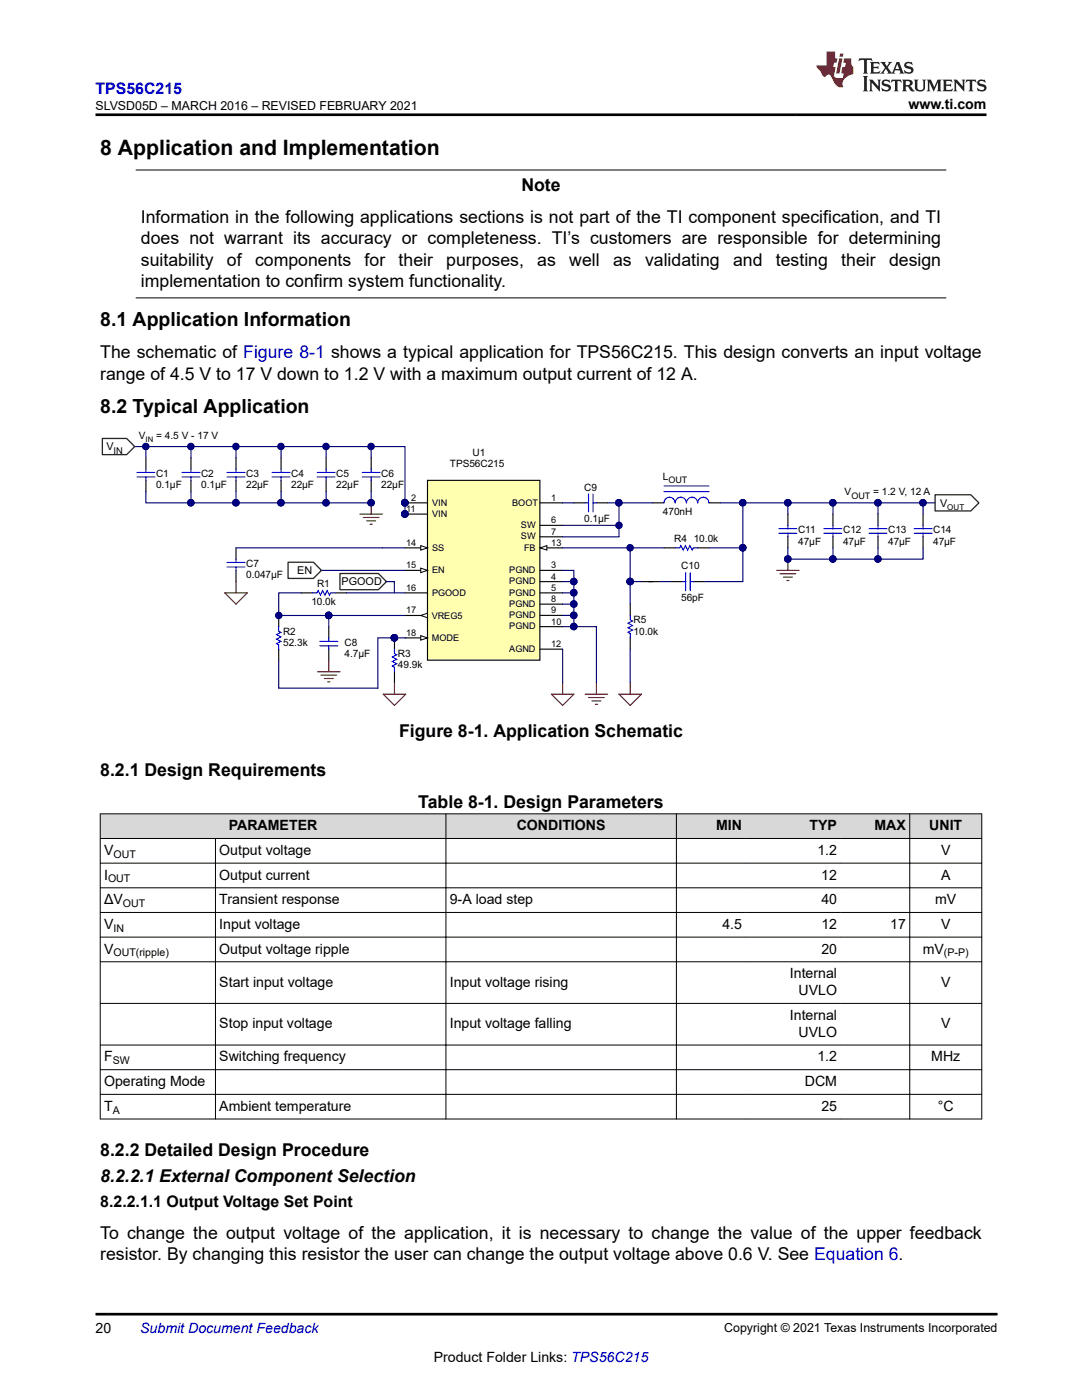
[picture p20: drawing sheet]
<svg xmlns="http://www.w3.org/2000/svg" width="216mm" height="279mm" viewBox="0 0 216 279" stroke-linecap="round" stroke-linejoin="round" font-family="sans-serif">
<defs><g id="words">
<text font-size="4.2" x="20" y="30.9">8 Application and Implementation</text>
<g font-size="3.9">
<text x="20" y="65.1">8.1 Application Information</text>
<text x="20" y="82.4">8.2 Typical Application</text>
</g>
<g font-size="3.5">
<text x="104" y="38.2">Note</text>
<text x="28.1" y="44.5">Information in the following applications sections is not part of the TI component specification, and TI</text>
<text x="28.1" y="48.8">does not warrant its accuracy or completeness. TI’s customers are responsible for determining</text>
<text x="28.1" y="53">suitability</text>
<text x="45.3" y="53">of</text>
<text x="50.9" y="53">components</text>
<text x="72.8" y="53">for</text>
<text x="79.5" y="53">their</text>
<text x="89.1" y="53">purposes,</text>
<text x="107.2" y="53">as</text>
<text x="113.6" y="53">well</text>
<text x="122.3" y="53">as</text>
<text x="128.7" y="53">validating</text>
<text x="146.3" y="53">and</text>
<text x="154.8" y="53">testing</text>
<text x="167.9" y="53">their</text>
<text x="177.4" y="53">design</text>
<text x="28.1" y="57.2">implementation to confirm system functionality.</text>
<text x="20" y="71.5">The schematic of Figure 8-1 shows a typical application for TPS56C215. This design converts an input voltage</text>
<text x="20" y="75.8">range of 4.5 V to 17 V down to 1.2 V with a maximum output current of 12 A.</text>
<text x="79.6" y="147.1">Figure 8-1. Application Schematic</text>
<text x="20" y="154.9">8.2.1 Design Requirements</text>
<text x="83.5" y="161.3">Table 8-1. Design Parameters</text>
<text x="20" y="230.7">8.2.2 Detailed Design Procedure</text>
<text x="20" y="236">8.2.2.1 External Component Selection</text>
<text x="20" y="247.2">To change the output voltage of the application, it is necessary to change the value of the upper feedback</text>
<text x="20" y="251.4">resistor. By changing this resistor the user can change the output voltage above 0.6 V. See Equation 6.</text>
</g>
<text font-size="3.2" fill="#00f" x="19" y="18.7">TPS56C215</text>
<text font-size="3.2" x="20" y="241">8.2.2.1.1 Output Voltage Set Point</text>
<g font-size="2.8">
<text x="181.3" y="21.8">www.ti.com</text>
<text x="45.7" y="165.7">PARAMETER</text>
<text x="103.1" y="165.7">CONDITIONS</text>
<text x="142.9" y="165.7">MIN</text>
<text x="161.5" y="165.7">TYP</text>
<text x="174.5" y="165.7">MAX</text>
<text x="185.4" y="165.7">UNIT</text>
<text x="20.8" y="170.6">V</text>
<text x="43.8" y="170.6">Output voltage</text>
<text x="163.1" y="170.6">1.2</text>
<text x="187.8" y="170.6">V</text>
<text x="20.8" y="175.5">I</text>
<text x="43.8" y="175.5">Output current</text>
<text x="163.9" y="175.5">12</text>
<text x="187.8" y="175.5">A</text>
<text x="20.8" y="180.5">ΔV</text>
<text x="20.8" y="185.4">V</text>
<text x="43.8" y="180.5">Transient response</text>
<text x="43.8" y="185.4">Input voltage</text>
<text x="89.7" y="180.5">9-A load step</text>
<text x="144.1" y="185.4">4.5</text>
<text x="163.9" y="180.5">40</text>
<text x="163.9" y="185.4">12</text>
<text x="177.6" y="185.4">17</text>
<text x="186.6" y="180.5">mV</text>
<text x="187.8" y="185.4">V</text>
<text x="20.8" y="190.3">V</text>
<text x="43.8" y="190.3">Output voltage ripple</text>
<text x="163.9" y="190.3">20</text>
<text x="184.1" y="190.3">mV</text>
<text x="43.8" y="196.9">Start input voltage</text>
<text x="89.7" y="196.9">Input voltage rising</text>
<text x="157.6" y="195.2">Internal</text>
<text x="187.8" y="196.9">V</text>
<text x="157.6" y="203.5">Internal</text>
<text x="159.3" y="198.6">UVLO</text>
<text x="43.8" y="205.2">Stop input voltage</text>
<text x="89.7" y="205.2">Input voltage falling</text>
<text x="159.3" y="206.9">UVLO</text>
<text x="187.8" y="205.2">V</text>
<text x="20.8" y="211.8">F</text>
<text x="43.8" y="211.8">Switching frequency</text>
<text x="163.1" y="211.8">1.2</text>
<text x="185.8" y="211.8">MHz</text>
<text x="20.8" y="216.8">Operating Mode</text>
<text x="20.8" y="221.7">T</text>
<text x="43.8" y="221.7">Ambient temperature</text>
<text x="160.6" y="216.8">DCM</text>
<text x="163.9" y="221.7">25</text>
<text x="187.1" y="221.7">°C</text>
<text x="19" y="266.1">20</text>
<text x="86.5" y="271.7">Product Folder Links: TPS56C215</text>
</g>
<text font-size="2.8" fill="#00f" x="28" y="266.1">Submit Document Feedback</text>
<g font-size="2.5">
<text x="19.1" y="21.9">SLVSD05D – MARCH 2016 – REVISED FEBRUARY 2021</text>
<text x="144.5" y="265.8">Copyright © 2021 Texas Instruments Incorporated</text>
</g>
<g font-size="2.2">
<text x="21.2" y="89.9">V</text>
<text x="187.6" y="101.1">V</text>
<text x="59.3" y="114.6">EN</text>
<text x="68.2" y="116.8">PGOOD</text>
</g>
<g font-size="2.1">
<text x="22.6" y="171.2">OUT</text>
<text x="21.6" y="176.1">OUT</text>
<text x="22.6" y="185.9">IN</text>
<text x="24.5" y="181">OUT</text>
<text x="22.6" y="190.9">OUT(ripple)</text>
<text x="188.4" y="190.9">(P-P)</text>
<text x="22.5" y="212.4">SW</text>
<text x="22.5" y="222.2">A</text>
</g>
<g font-size="2">
<text x="27.7" y="87.6">V</text>
<text x="31.2" y="87.6">= 4.5 V - 17 V</text>
<text x="31.1" y="95.2">C1</text>
<text x="40.1" y="95.2">C2</text>
<text x="49.1" y="95.2">C3</text>
<text x="58.1" y="95.2">C4</text>
<text x="67.1" y="95.2">C5</text>
<text x="76.1" y="95.2">C6</text>
<text x="89.8" y="93.2">TPS56C215</text>
<text x="94.3" y="91">U1</text>
<text x="132.3" y="95.7">L</text>
<text x="31.1" y="97.5">0.1µF</text>
<text x="40.1" y="97.5">0.1µF</text>
<text x="49.1" y="97.5">22µF</text>
<text x="58.1" y="97.5">22µF</text>
<text x="67.1" y="97.5">22µF</text>
<text x="76.1" y="97.5">22µF</text>
<text x="116.6" y="97.9">C9</text>
<text x="168.5" y="98.8">V</text>
<text x="174.2" y="98.8">= 1.2 V, 12 A</text>
<text x="116.6" y="104.2">0.1µF</text>
<text x="132.3" y="102.9">470nH</text>
<text x="159.2" y="106.4">C11</text>
<text x="168.2" y="106.4">C12</text>
<text x="177.2" y="106.4">C13</text>
<text x="186.2" y="106.4">C14</text>
<text x="49.1" y="113.2">C7</text>
<text x="134.5" y="108.2">R4</text>
<text x="135.9" y="113.6">C10</text>
<text x="138.4" y="108.2">10.0k</text>
<text x="159.2" y="108.7">47µF</text>
<text x="168.2" y="108.7">47µF</text>
<text x="177.2" y="108.7">47µF</text>
<text x="186.2" y="108.7">47µF</text>
<text x="49.1" y="115.4">0.047µF</text>
<text x="63.3" y="117.2">R1</text>
<text x="135.9" y="119.9">56pF</text>
<text x="62.1" y="120.8">10.0k</text>
<text x="126.4" y="124.4">R5</text>
<text x="56.5" y="129">52.3k</text>
<text x="56.5" y="126.7">R2</text>
<text x="68.8" y="131.2">4.7µF</text>
<text x="68.8" y="128.9">C8</text>
<text x="79.4" y="131.1">R3</text>
<text x="126.4" y="126.7">10.0k</text>
<text x="79.4" y="133.4">49.9k</text>
</g>
<text font-size="1.9" x="22.7" y="90.6">IN</text>
<g font-size="1.8">
<text x="82.1" y="100">2</text>
<text x="86.2" y="100.9">VIN</text>
<text x="102.2" y="100.9">BOOT</text>
<text x="110" y="100">1</text>
<text x="133.4" y="96.4">OUT</text>
<text x="169.9" y="99.5">OUT</text>
<text x="81" y="102.2">11</text>
<text x="86.2" y="103.1">VIN</text>
<text x="104" y="105.4">SW</text>
<text x="104" y="107.7">SW</text>
<text x="110" y="106.8">7</text>
<text x="110" y="104.5">6</text>
<text x="81" y="109">14</text>
<text x="81" y="113.4">15</text>
<text x="86.2" y="109.9">SS</text>
<text x="104.6" y="109.9">FB</text>
<text x="110" y="113.4">3</text>
<text x="110" y="109">13</text>
<text x="81" y="117.9">16</text>
<text x="86.2" y="114.4">EN</text>
<text x="86.2" y="118.9">PGOOD</text>
<text x="101.6" y="114.4">PGND</text>
<text x="101.6" y="116.6">PGND</text>
<text x="101.6" y="118.9">PGND</text>
<text x="110" y="115.7">4</text>
<text x="110" y="117.9">5</text>
<text x="81" y="122.3">17</text>
<text x="86.1" y="123.5">VREG5</text>
<text x="101.6" y="121.1">PGND</text>
<text x="101.6" y="123.3">PGND</text>
<text x="101.6" y="125.6">PGND</text>
<text x="110" y="120.2">8</text>
<text x="110" y="122.4">9</text>
<text x="110" y="124.7">10</text>
<text x="81" y="126.9">18</text>
<text x="86.2" y="128">MODE</text>
<text x="101.6" y="130.1">AGND</text>
<text x="110" y="129.2">12</text>
</g>
<text font-size="1.6" x="189" y="101.8">OUT</text>
<text font-size="1.5" x="29.1" y="88.2">IN</text>
</g></defs>
<path d="M27.1 33.9h161.7M27.1 59.5h161.7" fill="none" stroke="#000" stroke-width=".2"/>
<path d="M85.3 95.9h22.4v35.9h-22.4z" fill="#ffffaf"/>
<path d="M85.3 95.9h22.4v35.9h-22.4zM80.8 100.4h4.5M107.8 100.4h4.5" fill="none" stroke="#000" stroke-width=".22"/>
<circle cx="80.8" cy="100.3" r=".65" fill="#00007f"/>
<circle cx="80.8" cy="100.3" r=".65" fill="none" stroke="#00007f" stroke-width=".2"/>
<path d="M80.8 102.6h4.5M107.8 113.8h4.5M107.8 116.1h4.5M107.8 118.3h4.5M107.8 104.8h4.5M107.8 120.6h4.5M107.8 122.8h4.5M107.8 125.1h4.5" fill="none" stroke="#000" stroke-width=".22"/>
<circle cx="80.8" cy="102.6" r=".65" fill="#00007f"/>
<circle cx="80.8" cy="102.6" r=".65" fill="none" stroke="#00007f" stroke-width=".2"/>
<path d="M107.8 109.3h4.5M107.8 129.6h4.5" fill="none" stroke="#000" stroke-width=".22"/>
<path d="M107.8 109.3l1.3-.4v.9z" fill="#fff"/>
<path d="M107.8 109.3l1.3-.4v.9z" fill="none" stroke="#000" stroke-width=".2"/>
<path d="M80.8 109.3h4.5" fill="none" stroke="#000" stroke-width=".22"/>
<path d="M84 108.9l1.3 .4-1.3 .5z" fill="#fff"/>
<path d="M84 108.9l1.3 .4-1.3 .5z" fill="none" stroke="#000" stroke-width=".2"/>
<path d="M80.8 113.8h4.5" fill="none" stroke="#000" stroke-width=".22"/>
<path d="M84 113.4l1.3 .4-1.3 .5z" fill="#fff"/>
<path d="M84 113.4l1.3 .4-1.3 .5z" fill="none" stroke="#000" stroke-width=".2"/>
<path d="M80.8 118.3h4.5M80.8 122.8h4.5" fill="none" stroke="#000" stroke-width=".22"/>
<path d="M84 122.8l1.3-.4v.9z" fill="#fff"/>
<path d="M84 122.8l1.3-.4v.9z" fill="none" stroke="#000" stroke-width=".2"/>
<path d="M80.8 127.3h4.5" fill="none" stroke="#000" stroke-width=".22"/>
<path d="M84 126.9l1.3 .4-1.3 .5z" fill="#fff"/>
<path d="M84 126.9l1.3 .4-1.3 .5z" fill="none" stroke="#000" stroke-width=".2"/>
<circle cx="80.8" cy="100.3" r=".65" fill="#00007f"/>
<circle cx="80.8" cy="100.3" r=".65" fill="none" stroke="#00007f" stroke-width=".2"/>
<circle cx="80.8" cy="102.6" r=".65" fill="#00007f"/>
<circle cx="80.8" cy="102.6" r=".65" fill="none" stroke="#00007f" stroke-width=".2"/>
<g fill="none" stroke="#000" stroke-width=".22">
<path d="M114.5 100.4h2.3M119 100.4h2.3M130.2 100.4h2.3M132.5 109.3h2.2M133.9 116.1h2.3M138.4 116.1h2.2M139.2 109.3h2.3M141.5 100.4h2.2M157.2 102.6v2.2M157.2 107.1v2.2M166.2 102.6v2.2M166.2 107.1v2.2"/>
<path d="M175.2 102.6v2.2M175.2 107.1v2.2M184.2 102.6v2.2M184.2 107.1v2.2M125.8 120.6v2.2M125.8 127.3v2.3"/>
</g>
<g fill="none" stroke="#00f" stroke-width=".22">
<path d="M117.4 98.6v3.6M118.3 98.6v3.6M132.5 98.1h9M132.5 97h9M116.8 100.4h.6M118.3 100.4h.7M134.7 100.4a1.1 1.1 0 0 0-1.1-1.2 1.1 1.1 0 0 0-1.1 1.2M134.7 109.3h.9l.3-.4 .4 .9 .5-.9 .4 .9 .5-.9 .4 .9 .2-.5h.9M136.2 116.1h.6M136.8 114.3v3.6M136.9 100.4a1.1 1.1 0 0 0-1.1-1.2 1.1 1.1 0 0 0-1.1 1.2M137.7 116.1h.7"/>
<path d="M137.7 114.3v3.6M139.2 100.4a1.1 1.1 0 0 0-1.1-1.2 1.1 1.1 0 0 0-1.1 1.2M141.4 100.4a1.1 1.1 0 0 0-1.1-1.2 1.1 1.1 0 0 0-1.1 1.2M155.4 105.5h3.6M155.4 106.4h3.6M157.2 104.8v.7M157.2 106.4v.7M164.4 105.5h3.6M164.4 106.4h3.6M166.2 104.8v.7M166.2 106.4v.7M173.4 105.5h3.6"/>
<path d="M173.4 106.4h3.6M175.2 104.8v.7M175.2 106.4v.7M182.4 105.5h3.6M182.4 106.4h3.6M184.2 104.8v.7M184.2 106.4v.7M125.8 122.8v.9l.4 .2-.9 .5 .9 .4-.9 .5 .9 .4-.9 .5 .5 .2v.9"/>
</g>
<circle cx="148.2" cy="100.3" r=".65" fill="#00007f"/>
<circle cx="148.2" cy="100.3" r=".65" fill="none" stroke="#00007f" stroke-width=".2"/>
<circle cx="148.2" cy="109.3" r=".65" fill="#00007f"/>
<circle cx="148.2" cy="109.3" r=".65" fill="none" stroke="#00007f" stroke-width=".2"/>
<circle cx="148.2" cy="100.3" r=".65" fill="#00007f"/>
<circle cx="148.2" cy="100.3" r=".65" fill="none" stroke="#00007f" stroke-width=".2"/>
<circle cx="148.2" cy="109.3" r=".65" fill="#00007f"/>
<circle cx="148.2" cy="109.3" r=".65" fill="none" stroke="#00007f" stroke-width=".2"/>
<g fill="none" stroke="#000" stroke-width=".22">
<path d="M29.1 91.4v2.2M29.1 95.9v2.2M38.1 91.4v2.2M38.1 95.9v2.2M47.1 91.4v2.2M47.1 95.9v2.2M56.1 91.4v2.2M56.1 95.9v2.2M65.1 91.4v2.2M65.1 95.9v2.2M74.1 91.4v2.2M74.1 95.9v2.2"/>
<path d="M47.1 109.3v2.3M47.1 113.8v2.3M65.6 125.1v2.2M65.6 129.6v2.2M78.7 127.3v2.3"/>
</g>
<g fill="none" stroke="#00f" stroke-width=".22">
<path d="M27.3 94.3h3.6M27.3 95.2h3.6M29.1 93.6v.7M29.1 95.2v.7M36.3 94.3h3.6M36.3 95.2h3.6M38.1 93.6v.7M38.1 95.2v.7M45.3 94.3h3.6M45.3 95.2h3.6M47.1 93.6v.7M47.1 95.2v.7"/>
<path d="M54.3 94.3h3.6M54.3 95.2h3.6M56.1 93.6v.7M56.1 95.2v.7M63.3 94.3h3.6M63.3 95.2h3.6M65.1 93.6v.7M65.1 95.2v.7M72.3 94.3h3.6M72.3 95.2h3.6M74.1 93.6v.7M74.1 95.2v.7"/>
<path d="M45.3 112.3h3.6M45.3 113.2h3.6M47.1 111.6v.7M47.1 113.2v.6M63.8 128h3.6M63.8 128.9h3.6M65.6 127.3v.7M65.6 128.9v.7"/>
</g>
<circle cx="78.7" cy="127.3" r=".65" fill="#00007f"/>
<circle cx="78.7" cy="127.3" r=".65" fill="none" stroke="#00007f" stroke-width=".2"/>
<path d="M78.7 134v2.3" fill="none" stroke="#000" stroke-width=".22"/>
<path d="M78.7 129.6v.9l.5 .2-.9 .4 .9 .5-.9 .4 .9 .5-.9 .4 .4 .2v.9" fill="none" stroke="#00f" stroke-width=".22"/>
<circle cx="78.7" cy="127.3" r=".65" fill="#00007f"/>
<circle cx="78.7" cy="127.3" r=".65" fill="none" stroke="#00007f" stroke-width=".2"/>
<path d="M60.1 118.3h2.3M66.9 118.3h2.2M55.6 122.8v2.3M55.6 129.6v2.2" fill="none" stroke="#000" stroke-width=".22"/>
<path d="M62.4 118.3h.9l.2-.4 .4 .9 .5-.9 .4 .9 .5-.9 .4 .9 .3-.5h.9M55.6 125.1v.9l.5 .2-.9 .5 .9 .4-.9 .5 .9 .4-.9 .5 .4 .2v.9" fill="none" stroke="#00f" stroke-width=".22"/>
<path d="M26.9 89.1h53.9v11.3" fill="none" stroke="#00007f" stroke-width=".22"/>
<circle cx="80.8" cy="100.3" r=".65" fill="#00007f"/>
<circle cx="80.8" cy="100.3" r=".65" fill="none" stroke="#00007f" stroke-width=".2"/>
<path d="M80.8 100.4v2.2" fill="none" stroke="#00007f" stroke-width=".22"/>
<circle cx="80.8" cy="102.6" r=".65" fill="#00007f"/>
<circle cx="80.8" cy="102.6" r=".65" fill="none" stroke="#00007f" stroke-width=".2"/>
<circle cx="80.8" cy="100.3" r=".65" fill="#00007f"/>
<circle cx="80.8" cy="100.3" r=".65" fill="none" stroke="#00007f" stroke-width=".2"/>
<path d="M29.1 89.1v2.3" fill="none" stroke="#00007f" stroke-width=".22"/>
<circle cx="29.1" cy="89.1" r=".65" fill="#00007f"/>
<circle cx="29.1" cy="89.1" r=".65" fill="none" stroke="#00007f" stroke-width=".2"/>
<path d="M38.1 89.1v2.3" fill="none" stroke="#00007f" stroke-width=".22"/>
<circle cx="38.1" cy="89.1" r=".65" fill="#00007f"/>
<circle cx="38.1" cy="89.1" r=".65" fill="none" stroke="#00007f" stroke-width=".2"/>
<path d="M47.1 89.1v2.3" fill="none" stroke="#00007f" stroke-width=".22"/>
<circle cx="47.1" cy="89.1" r=".65" fill="#00007f"/>
<circle cx="47.1" cy="89.1" r=".65" fill="none" stroke="#00007f" stroke-width=".2"/>
<path d="M56.1 89.1v2.3" fill="none" stroke="#00007f" stroke-width=".22"/>
<circle cx="56.1" cy="89.1" r=".65" fill="#00007f"/>
<circle cx="56.1" cy="89.1" r=".65" fill="none" stroke="#00007f" stroke-width=".2"/>
<path d="M65.1 89.1v2.3" fill="none" stroke="#00007f" stroke-width=".22"/>
<circle cx="65.1" cy="89.1" r=".65" fill="#00007f"/>
<circle cx="65.1" cy="89.1" r=".65" fill="none" stroke="#00007f" stroke-width=".2"/>
<path d="M74.1 89.1v2.3" fill="none" stroke="#00007f" stroke-width=".22"/>
<circle cx="74" cy="89.1" r=".65" fill="#00007f"/>
<circle cx="74" cy="89.1" r=".65" fill="none" stroke="#00007f" stroke-width=".2"/>
<path d="M29.1 98.1v2.3h9v-2.3M69.1 118.3h11.7" fill="none" stroke="#00007f" stroke-width=".22"/>
<circle cx="38.1" cy="100.3" r=".65" fill="#00007f"/>
<circle cx="38.1" cy="100.3" r=".65" fill="none" stroke="#00007f" stroke-width=".2"/>
<path d="M47.1 98.1v2.3h-9" fill="none" stroke="#00007f" stroke-width=".22"/>
<circle cx="38.1" cy="100.3" r=".65" fill="#00007f"/>
<circle cx="38.1" cy="100.3" r=".65" fill="none" stroke="#00007f" stroke-width=".2"/>
<circle cx="47.1" cy="100.3" r=".65" fill="#00007f"/>
<circle cx="47.1" cy="100.3" r=".65" fill="none" stroke="#00007f" stroke-width=".2"/>
<path d="M56.1 98.1v2.3h-9" fill="none" stroke="#00007f" stroke-width=".22"/>
<circle cx="47.1" cy="100.3" r=".65" fill="#00007f"/>
<circle cx="47.1" cy="100.3" r=".65" fill="none" stroke="#00007f" stroke-width=".2"/>
<circle cx="56.1" cy="100.3" r=".65" fill="#00007f"/>
<circle cx="56.1" cy="100.3" r=".65" fill="none" stroke="#00007f" stroke-width=".2"/>
<path d="M65.1 98.1v2.3h-9" fill="none" stroke="#00007f" stroke-width=".22"/>
<circle cx="56.1" cy="100.3" r=".65" fill="#00007f"/>
<circle cx="56.1" cy="100.3" r=".65" fill="none" stroke="#00007f" stroke-width=".2"/>
<circle cx="65.1" cy="100.3" r=".65" fill="#00007f"/>
<circle cx="65.1" cy="100.3" r=".65" fill="none" stroke="#00007f" stroke-width=".2"/>
<path d="M74.1 98.1v2.3h-9" fill="none" stroke="#00007f" stroke-width=".22"/>
<circle cx="65.1" cy="100.3" r=".65" fill="#00007f"/>
<circle cx="65.1" cy="100.3" r=".65" fill="none" stroke="#00007f" stroke-width=".2"/>
<circle cx="74" cy="100.3" r=".65" fill="#00007f"/>
<circle cx="74" cy="100.3" r=".65" fill="none" stroke="#00007f" stroke-width=".2"/>
<path d="M71.8 102.6h4.5M72.5 103.3h3.1M73.2 103.9h1.8M73.8 104.6h.5M74.1 100.4v2.2" fill="none" stroke="#7f0000" stroke-width=".22"/>
<circle cx="74" cy="100.3" r=".65" fill="#00007f"/>
<circle cx="74" cy="100.3" r=".65" fill="none" stroke="#00007f" stroke-width=".2"/>
<path d="M47.1 109.3h33.7M64.1 113.8h16.7" fill="none" stroke="#00007f" stroke-width=".22"/>
<path d="M44.8 118.3h4.5l-2.2 2.3zM47.1 116.1v2.2M76.5 138.5h4.5l-2.3 2.3zM78.7 136.3v2.2M110 138.5h4.5l-2.2 2.3zM112.3 136.3v2.2" fill="none" stroke="#7f0000" stroke-width=".22"/>
<circle cx="80.8" cy="102.6" r=".65" fill="#00007f"/>
<circle cx="80.8" cy="102.6" r=".65" fill="none" stroke="#00007f" stroke-width=".2"/>
<path d="M60.1 118.3h-4.5v4.5M112.3 100.4h2.2M121.3 100.4h2.2v6.7" fill="none" stroke="#00007f" stroke-width=".22"/>
<path d="M63.4 134.1h4.5M64 134.7h3.2M64.7 135.4h1.8M65.4 136.1h.4M65.6 131.8v2.3" fill="none" stroke="#7f0000" stroke-width=".22"/>
<circle cx="123.5" cy="100.3" r=".65" fill="#00007f"/>
<circle cx="123.5" cy="100.3" r=".65" fill="none" stroke="#00007f" stroke-width=".2"/>
<path d="M143.7 100.4h13.5v2.2" fill="none" stroke="#00007f" stroke-width=".22"/>
<circle cx="157.2" cy="100.3" r=".65" fill="#00007f"/>
<circle cx="157.2" cy="100.3" r=".65" fill="none" stroke="#00007f" stroke-width=".2"/>
<path d="M157.2 100.4h9v2.2" fill="none" stroke="#00007f" stroke-width=".22"/>
<circle cx="157.2" cy="100.3" r=".65" fill="#00007f"/>
<circle cx="157.2" cy="100.3" r=".65" fill="none" stroke="#00007f" stroke-width=".2"/>
<circle cx="166.2" cy="100.3" r=".65" fill="#00007f"/>
<circle cx="166.2" cy="100.3" r=".65" fill="none" stroke="#00007f" stroke-width=".2"/>
<path d="M166.2 100.4h9v2.2" fill="none" stroke="#00007f" stroke-width=".22"/>
<circle cx="166.2" cy="100.3" r=".65" fill="#00007f"/>
<circle cx="166.2" cy="100.3" r=".65" fill="none" stroke="#00007f" stroke-width=".2"/>
<circle cx="175.2" cy="100.3" r=".65" fill="#00007f"/>
<circle cx="175.2" cy="100.3" r=".65" fill="none" stroke="#00007f" stroke-width=".2"/>
<path d="M175.2 100.4h9v2.2" fill="none" stroke="#00007f" stroke-width=".22"/>
<circle cx="175.2" cy="100.3" r=".65" fill="#00007f"/>
<circle cx="175.2" cy="100.3" r=".65" fill="none" stroke="#00007f" stroke-width=".2"/>
<circle cx="184.2" cy="100.3" r=".65" fill="#00007f"/>
<circle cx="184.2" cy="100.3" r=".65" fill="none" stroke="#00007f" stroke-width=".2"/>
<path d="M128 116.1h3.7" fill="none" stroke="#000" stroke-width=".22"/>
<path d="M112.3 113.8h2.2v2.3h-2.2" fill="none" stroke="#00007f" stroke-width=".22"/>
<circle cx="114.5" cy="116.1" r=".65" fill="#00007f"/>
<circle cx="114.5" cy="116.1" r=".65" fill="none" stroke="#00007f" stroke-width=".2"/>
<path d="M114.5 116.1v2.2h-2.2" fill="none" stroke="#00007f" stroke-width=".22"/>
<circle cx="114.5" cy="116.1" r=".65" fill="#00007f"/>
<circle cx="114.5" cy="116.1" r=".65" fill="none" stroke="#00007f" stroke-width=".2"/>
<circle cx="114.5" cy="118.3" r=".65" fill="#00007f"/>
<circle cx="114.5" cy="118.3" r=".65" fill="none" stroke="#00007f" stroke-width=".2"/>
<path d="M114.5 118.3v2.3h-2.2" fill="none" stroke="#00007f" stroke-width=".22"/>
<circle cx="114.5" cy="118.3" r=".65" fill="#00007f"/>
<circle cx="114.5" cy="118.3" r=".65" fill="none" stroke="#00007f" stroke-width=".2"/>
<circle cx="114.5" cy="120.5" r=".65" fill="#00007f"/>
<circle cx="114.5" cy="120.5" r=".65" fill="none" stroke="#00007f" stroke-width=".2"/>
<path d="M114.5 120.6v2.2h-2.2" fill="none" stroke="#00007f" stroke-width=".22"/>
<circle cx="114.5" cy="120.5" r=".65" fill="#00007f"/>
<circle cx="114.5" cy="120.5" r=".65" fill="none" stroke="#00007f" stroke-width=".2"/>
<circle cx="114.5" cy="122.8" r=".65" fill="#00007f"/>
<circle cx="114.5" cy="122.8" r=".65" fill="none" stroke="#00007f" stroke-width=".2"/>
<path d="M114.5 122.8v2.3h-2.2" fill="none" stroke="#00007f" stroke-width=".22"/>
<circle cx="114.5" cy="122.8" r=".65" fill="#00007f"/>
<circle cx="114.5" cy="122.8" r=".65" fill="none" stroke="#00007f" stroke-width=".2"/>
<circle cx="114.5" cy="125" r=".65" fill="#00007f"/>
<circle cx="114.5" cy="125" r=".65" fill="none" stroke="#00007f" stroke-width=".2"/>
<path d="M157.2 109.3v2.3h9v-2.3" fill="none" stroke="#00007f" stroke-width=".22"/>
<circle cx="166.2" cy="111.6" r=".65" fill="#00007f"/>
<circle cx="166.2" cy="111.6" r=".65" fill="none" stroke="#00007f" stroke-width=".2"/>
<path d="M175.2 109.3v2.3h-9" fill="none" stroke="#00007f" stroke-width=".22"/>
<circle cx="166.2" cy="111.6" r=".65" fill="#00007f"/>
<circle cx="166.2" cy="111.6" r=".65" fill="none" stroke="#00007f" stroke-width=".2"/>
<circle cx="175.2" cy="111.6" r=".65" fill="#00007f"/>
<circle cx="175.2" cy="111.6" r=".65" fill="none" stroke="#00007f" stroke-width=".2"/>
<path d="M184.2 109.3v2.3h-9" fill="none" stroke="#00007f" stroke-width=".22"/>
<circle cx="175.2" cy="111.6" r=".65" fill="#00007f"/>
<circle cx="175.2" cy="111.6" r=".65" fill="none" stroke="#00007f" stroke-width=".2"/>
<path d="M116.8 138.5h4.5M117.4 139.2h3.2M118.1 139.9h1.8M119 136.3v2.2M123.5 138.5h4.5l-2.2 2.3zM125.8 136.3v2.2M118.8 140.6h.4" fill="none" stroke="#7f0000" stroke-width=".22"/>
<path d="M112.3 104.8h11.2M123.5 100.4h6.7" fill="none" stroke="#00007f" stroke-width=".22"/>
<circle cx="123.5" cy="100.3" r=".65" fill="#00007f"/>
<circle cx="123.5" cy="100.3" r=".65" fill="none" stroke="#00007f" stroke-width=".2"/>
<path d="M112.3 109.3h20.2M125.8 116.1v4.5" fill="none" stroke="#00007f" stroke-width=".22"/>
<circle cx="125.7" cy="116.1" r=".65" fill="#00007f"/>
<circle cx="125.7" cy="116.1" r=".65" fill="none" stroke="#00007f" stroke-width=".2"/>
<path d="M125.8 109.3v6.8" fill="none" stroke="#00007f" stroke-width=".22"/>
<circle cx="125.7" cy="116.1" r=".65" fill="#00007f"/>
<circle cx="125.7" cy="116.1" r=".65" fill="none" stroke="#00007f" stroke-width=".2"/>
<circle cx="125.7" cy="109.3" r=".65" fill="#00007f"/>
<circle cx="125.7" cy="109.3" r=".65" fill="none" stroke="#00007f" stroke-width=".2"/>
<path d="M131.7 116.1h2.2M141.5 109.3h6.7v6.8" fill="none" stroke="#00007f" stroke-width=".22"/>
<circle cx="148.2" cy="109.3" r=".65" fill="#00007f"/>
<circle cx="148.2" cy="109.3" r=".65" fill="none" stroke="#00007f" stroke-width=".2"/>
<path d="M125.8 116.1h2.2" fill="none" stroke="#00007f" stroke-width=".22"/>
<circle cx="125.7" cy="116.1" r=".65" fill="#00007f"/>
<circle cx="125.7" cy="116.1" r=".65" fill="none" stroke="#00007f" stroke-width=".2"/>
<path d="M140.6 116.1h7.6M112.3 129.6v6.7M114.5 125.1h4.5v11.2" fill="none" stroke="#00007f" stroke-width=".22"/>
<circle cx="114.5" cy="125" r=".65" fill="#00007f"/>
<circle cx="114.5" cy="125" r=".65" fill="none" stroke="#00007f" stroke-width=".2"/>
<path d="M125.8 129.6v6.7" fill="none" stroke="#00007f" stroke-width=".22"/>
<path d="M155 113.8h4.5M155.6 114.5h3.2M156.3 115.2h1.8M157 115.9h.4M157.2 111.6v2.2" fill="none" stroke="#7f0000" stroke-width=".22"/>
<circle cx="157.2" cy="111.6" r=".65" fill="#00007f"/>
<circle cx="157.2" cy="111.6" r=".65" fill="none" stroke="#00007f" stroke-width=".2"/>
<path d="M184.2 100.4h2.4" fill="none" stroke="#00007f" stroke-width=".22"/>
<circle cx="184.2" cy="100.3" r=".65" fill="#00007f"/>
<circle cx="184.2" cy="100.3" r=".65" fill="none" stroke="#00007f" stroke-width=".2"/>
<circle cx="157.2" cy="111.6" r=".65" fill="#00007f"/>
<circle cx="157.2" cy="111.6" r=".65" fill="none" stroke="#00007f" stroke-width=".2"/>
<path d="M55.6 131.8v5.5h19.8" fill="none" stroke="#00007f" stroke-width=".22"/>
<circle cx="78.7" cy="127.3" r=".65" fill="#00007f"/>
<circle cx="78.7" cy="127.3" r=".65" fill="none" stroke="#00007f" stroke-width=".2"/>
<path d="M65.6 122.8h15.2" fill="none" stroke="#00007f" stroke-width=".22"/>
<circle cx="65.6" cy="122.8" r=".65" fill="#00007f"/>
<circle cx="65.6" cy="122.8" r=".65" fill="none" stroke="#00007f" stroke-width=".2"/>
<path d="M78.7 127.3h2.3" fill="none" stroke="#00007f" stroke-width=".22"/>
<circle cx="78.7" cy="127.3" r=".65" fill="#00007f"/>
<circle cx="78.7" cy="127.3" r=".65" fill="none" stroke="#00007f" stroke-width=".2"/>
<path d="M55.6 122.8h10M75.4 127.3h3.3" fill="none" stroke="#00007f" stroke-width=".22"/>
<circle cx="65.6" cy="122.8" r=".65" fill="#00007f"/>
<circle cx="65.6" cy="122.8" r=".65" fill="none" stroke="#00007f" stroke-width=".2"/>
<path d="M65.6 122.8v2.3" fill="none" stroke="#00007f" stroke-width=".22"/>
<circle cx="65.6" cy="122.8" r=".65" fill="#00007f"/>
<circle cx="65.6" cy="122.8" r=".65" fill="none" stroke="#00007f" stroke-width=".2"/>
<path d="M77.1 116.1h1.6v2.2M148.2 100.4v8.9M75.4 127.3v10" fill="none" stroke="#00007f" stroke-width=".22"/>
<path d="M20.4 87.5h4.9l1.6 1.6-1.6 1.6h-4.9zM186.6 98.7h7.1l1.6 1.7-1.6 1.6h-7.1zM57.5 112.2h5l1.6 1.6-1.6 1.6h-5zM67.8 114.5h7.7l1.6 1.6-1.6 1.6h-7.7z" fill="none" stroke="#2b292a" stroke-width=".26"/>
<circle cx="55.6" cy="122.8" r=".65" fill="#00007f"/>
<circle cx="55.6" cy="122.8" r=".65" fill="none" stroke="#00007f" stroke-width=".2"/>
<path d="M107.8 107.1h4.5" fill="none" stroke="#000" stroke-width=".22"/>
<path d="M112.3 107.1h11.2" fill="none" stroke="#00007f" stroke-width=".22"/>
<circle cx="123.5" cy="104.8" r=".65" fill="#00007f"/>
<circle cx="123.5" cy="104.8" r=".65" fill="none" stroke="#00007f" stroke-width=".2"/>
<g fill="#d8d8d8">
<path d="M20 162.4h175.9v4.9h-175.9z" fill-rule="evenodd"/>
<path d="M20.1 162.5h68.8v4.8h-68.8z" fill-rule="evenodd"/>
<path d="M89 162.5h45.9v4.8h-45.9z" fill-rule="evenodd"/>
<path d="M135 162.5h13.8v4.8h-13.8z" fill-rule="evenodd"/>
<path d="M148.8 162.5h18.9v4.8h-18.9z" fill-rule="evenodd"/>
<path d="M167.7 162.5h13.8v4.8h-13.8z" fill-rule="evenodd"/>
<path d="M181.6 162.5h14.2v4.8h-14.2z" fill-rule="evenodd"/>
</g>
<g fill="none" stroke="#000" stroke-width=".2">
<path d="M19.9 162.4h176.1M19.9 167.3h176.1M19.9 172.3h176.1M19.9 177.2h176.1M20 162.4v61M43 167.3v56.1M89 162.4v61M135 162.4v61M181.5 162.4v61M195.9 162.4v61M19.9 182.1h176.1M19.9 187h176.1"/>
<path d="M19.9 191.9h176.1M19.9 200.3h176.1M19.9 208.6h176.1M19.9 213.5h176.1M19.9 218.4h176.1M19.9 223.3h176.1"/>
</g>
<path d="M171.5 11.6l-.2 .6 .5-.2h.6v.1v2.2l-.2 .4h1l-.2-.4v-2.2v-.1h.5l.6 .2-.2-.6zM173.6 12.4l.2 .3v1.6l-.2 .4h1.9l.1-.6a1.08 1.08 0 0 1-1.3 .2v-.7h.6l.4 .2v-.7l-.4 .2h-.6v-.5l.2-.2a1 1 0 0 1 1 .3l-.1-.5zM175.7 12.4l.9 1.1-1 1.2h.9l-.2-.2 .5-.8 .4 .8-.2 .2h1.6l-.2-.2 .2-.5h.9l.1 .5-.1 .2h.9l-.2-.4-.8-1.9h-.5l-.9 2.1-.9-1.1 .9-1h-.8l.2 .2-.4 .6-.4-.6 .2-.2zM179 12.8l.4 1h-.7zM180.7 12.5a.65 .65 0 0 0-.2 .7 .65 .65 0 0 0 .6 .5l.6 .1 .1 .3a.79 .79 0 0 1-.7 .4 .79 .79 0 0 1-.7-.5l.1 .7 .2-.1a.93 .93 0 0 0 1.1 0 .93 .93 0 0 0 .4-.9 1.46 1.46 0 0 0-1.2-.6l-.1-.3a1.09 1.09 0 0 1 1.2 .2l-.2-.6-.1 .1-.5-.2zM172.2 15.2l.2 .4v2.2l-.2 .4h1l-.2-.4v-2.2l.2-.4zM173.4 15.9l.2 .4v1.5l-.2 .4h.8l-.3-.4 .1-1.3 1.6 1.8v-2l.2-.4h-.7l.1 .2 .1 1.1-1.2-1.3zM176.2 16a.65 .65 0 0 0-.2 .8 .65 .65 0 0 0 .6 .4l.6 .2 .1 .2a.79 .79 0 0 1-.7 .4 .79 .79 0 0 1-.7-.5l.1 .7 .2-.1a.93 .93 0 0 0 1.1 .1 .93 .93 0 0 0 .4-1 1.46 1.46 0 0 0-1.2-.5l-.1-.4a1.09 1.09 0 0 1 1.2 .2l-.1-.6-.2 .1-.5-.1zM177.9 15.9l-.1 .6a.63 .63 0 0 1 .8-.3v1.6l-.3 .4h1l-.2-.4v-1.6a.66 .66 0 0 1 .8 .3l-.1-.6zM180 15.9l.2 .4v1.5l-.2 .4h1l-.2-.2-.1-.7h.5l.1 .2a.79 .79 0 0 0 1.2 .6l-1-.9a.61 .61 0 0 0 .6-.6 .61 .61 0 0 0-.5-.7zM180.8 16.2h.1a.47 .47 0 0 1 .5 .1 .47 .47 0 0 1 .1 .5l-.1 .1-.7 .1zM182.3 15.9l.2 .2a2.27 2.27 0 0 0 .4 2 1.04 1.04 0 0 0 1.7-.7v-1.3l.2-.2h-.8l.2 .4v1.1a.6 .6 0 0 1-.6 .6 .6 .6 0 0 1-.6-.6v-1.1l.3-.4zM184.9 15.9l.2 .4v1.5l-.2 .4h.8l-.3-.4v-1.4l.9 1.9 .9-1.9v1.4l-.3 .4h1l-.2-.4v-1.5l.2-.4h-.8l-.7 1.5-.6-1.5zM188.1 15.9l.2 .4v1.5l-.2 .4h1.9l.1-.6a1.09 1.09 0 0 1-1.3 .2v-.7h.6l.4 .2v-.6l-.4 .2h-.6v-.6l.2-.1a1.01 1.01 0 0 1 1 .3l-.1-.6zM190.2 15.9l.3 .4v1.5l-.3 .4h.8l-.2-.4v-1.3l1.6 1.8v-2l.2-.4h-.7l.2 .2v1.1l-1.2-1.3zM192.8 15.9l-.1 .6a.63 .63 0 0 1 .8-.3v1.6l-.3 .4h1l-.2-.4v-1.6a.66 .66 0 0 1 .8 .3l-.1-.6zM195.2 16a.65 .65 0 0 0-.2 .8 .65 .65 0 0 0 .6 .4l.6 .2 .2 .2a.79 .79 0 0 1-.7 .4 .79 .79 0 0 1-.7-.5l.1 .7 .2-.1a.93 .93 0 0 0 1 .1 .93 .93 0 0 0 .5-1 1.46 1.46 0 0 0-1.3-.5v-.4a1.09 1.09 0 0 1 1.2 .2l-.2-.6-.2 .1-.5-.1z" fill="#231f20"/>
<path d="M164.9 10.3v2.7h-2l.1 .4 .8 1a.95 .95 0 0 0 1 .9 .59 .59 0 0 1 .5-.4 .59 .59 0 0 1 .5 .3l.4 .8a1.59 1.59 0 0 0 2.1 1.4 1.61 1.61 0 0 1 1-2.3l1-.3-.1-1.5a1.59 1.59 0 0 1-.3-1.7h-1.5l-.2 .9h.6l-.2 .9h-.5l-.2 .9v.3l.4 .1-.1 .9h-.7a.73 .73 0 0 1-1-.7l.3-1.5h-.5l.1-.9h.5l.2-.9h-.5v-1.3zM167.4 11.6l-.6 3.1h.7l.6-3.1zM167.6 10.7l-.1 .6h.7l.1-.6z" fill="#ed1c24"/>
<path d="M19 22.9h177.8M19 262.3h180" fill="none" stroke="#000" stroke-width=".53"/>
<use href="#words"/>
</svg>
